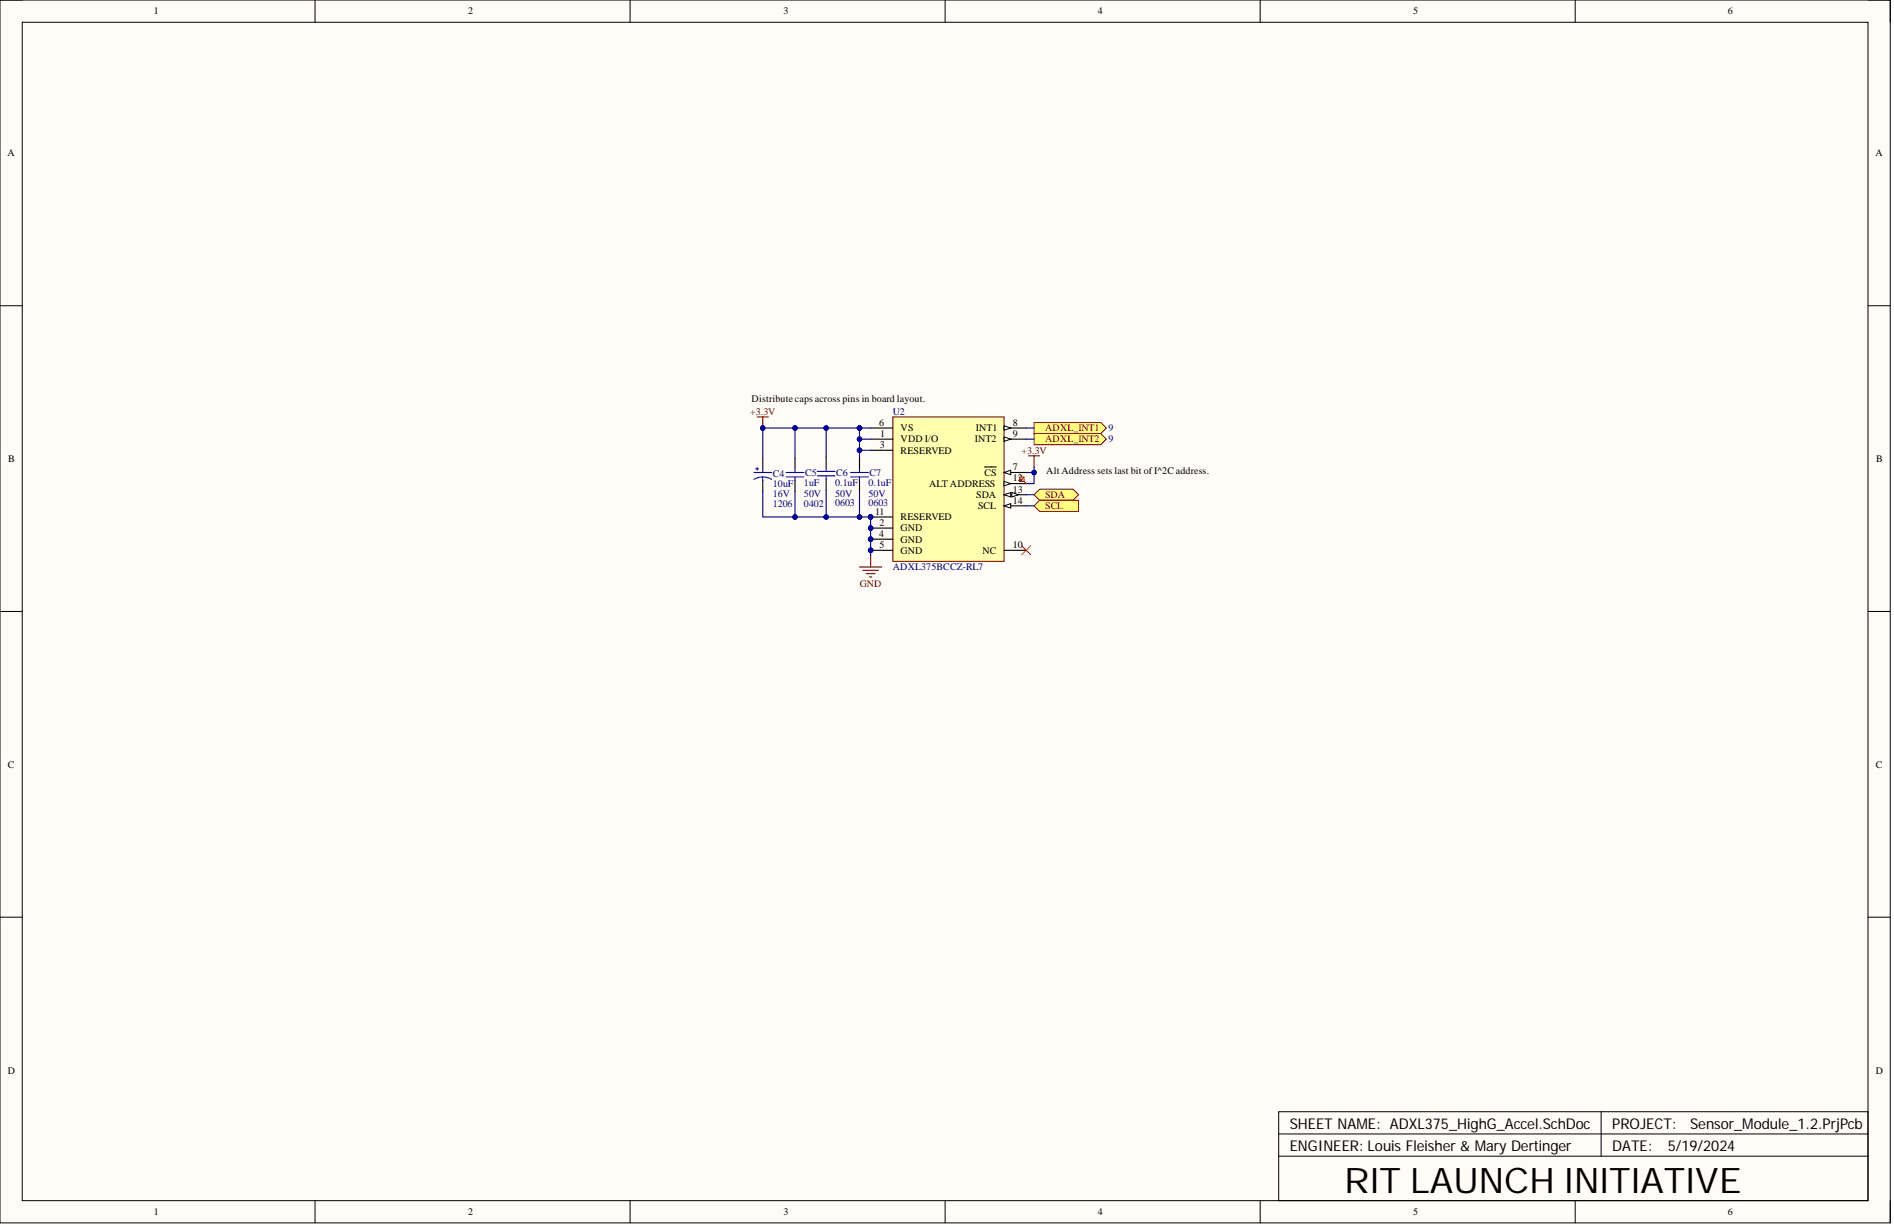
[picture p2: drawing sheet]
<svg xmlns="http://www.w3.org/2000/svg" width="431mm" height="279mm" viewBox="0 0 431 279" stroke-linecap="round" stroke-linejoin="round" font-family="sans-serif">
<defs><g id="words">
<text font-size="8" x="306.2" y="271.7">RIT LAUNCH INITIATIVE</text>
<g font-size="3.4">
<text x="293.8" y="257">SHEET NAME: ADXL375_HighG_Accel.SchDoc</text>
<text x="367.3" y="257">PROJECT:</text>
<text x="385" y="257">Sensor_Module_1.2.PrjPcb</text>
<text x="293.8" y="262.1">ENGINEER: Louis Fleisher &amp; Mary Dertinger</text>
<text x="367.3" y="262.1">DATE:</text>
<text x="379.9" y="262.1">5/19/2024</text>
</g>
<g font-size="2.3">
<text x="35" y="3.3">1</text>
<text x="106.6" y="3.3">2</text>
<text x="178.5" y="3.3">3</text>
<text x="250.1" y="3.3">4</text>
<text x="321.9" y="3.3">5</text>
<text x="393.6" y="3.3">6</text>
<text x="1.7" y="35.6">A</text>
<text x="427.2" y="35.6">A</text>
<text x="171.2" y="91.6">Distribute caps across pins in board layout.</text>
<text x="200.3" y="97">6</text>
<text x="200.5" y="99.5">1</text>
<text x="205.2" y="100.8">VDD I/O</text>
<text x="205.2" y="98.2">VS</text>
<text x="222" y="100.8">INT2</text>
<text x="222.3" y="98.2">INT1</text>
<text x="230.7" y="97">8</text>
<text x="230.7" y="99.5">9</text>
<text x="1.9" y="105.2">B</text>
<text x="200.4" y="102">3</text>
<text x="205.2" y="103.3">RESERVED</text>
<text x="230.7" y="107.1">7</text>
<text x="238.3" y="107.8">Alt Address sets last bit ofI^2C address.</text>
<text x="427.4" y="105.2">B</text>
<text x="211.7" y="110.9">ALT ADDRESS</text>
<text x="222.4" y="113.4">SDA</text>
<text x="224.2" y="108.4">CS</text>
<text x="230.7" y="112.1">13</text>
<text x="230.7" y="109.6">12</text>
<text x="199.3" y="117.2">11</text>
<text x="200.4" y="119.7">2</text>
<text x="205.2" y="118.5">RESERVED</text>
<text x="222.8" y="115.9">SCL</text>
<text x="230.7" y="114.7">14</text>
<text x="200.3" y="122.3">4</text>
<text x="200.4" y="124.8">5</text>
<text x="205.2" y="121">GND</text>
<text x="205.2" y="123.5">GND</text>
<text x="230.7" y="124.8">10</text>
<text x="205.2" y="126.1">GND</text>
<text x="223.8" y="126.1">NC</text>
<text x="1.8" y="174.8">C</text>
<text x="427.3" y="174.8">C</text>
<text x="1.8" y="244.5">D</text>
<text x="427.3" y="244.5">D</text>
<text x="35" y="276.7">1</text>
<text x="106.6" y="276.7">2</text>
<text x="178.5" y="276.7">3</text>
<text x="250.1" y="276.7">4</text>
<text x="321.9" y="276.7">5</text>
<text x="393.6" y="276.7">6</text>
</g>
<g font-size="2.3" fill="#800000">
<text x="170.9" y="94.4">+3.3V</text>
<text x="238.1" y="98.2">ADXL_INT1</text>
<text x="238.1" y="100.8">ADXL_INT2</text>
<text x="232.7" y="103.3">+3.3V</text>
<text x="238.1" y="113.4">SDA</text>
<text x="238.1" y="115.9">SCL</text>
<text x="195.9" y="133.7">GND</text>
</g>
<g font-size="2.3" fill="#000080">
<text x="203.4" y="94.4">U2</text>
<text x="252.5" y="98.2">9</text>
<text x="252.5" y="100.8">9</text>
<text x="176" y="113.2">16V</text>
<text x="176" y="110.9">10uF</text>
<text x="176" y="108.6">C4</text>
<text x="183.1" y="110.6">1uF</text>
<text x="183.1" y="113.2">50V</text>
<text x="183.4" y="108.4">C5</text>
<text x="190.2" y="110.6">0.1uF</text>
<text x="190.2" y="113.2">50V</text>
<text x="190.5" y="108.4">C6</text>
<text x="197.8" y="110.6">0.1uF</text>
<text x="197.8" y="113.2">50V</text>
<text x="198.1" y="108.4">C7</text>
<text x="176" y="115.4">1206</text>
<text x="183.1" y="115.4">0402</text>
<text x="190.2" y="115.2">0603</text>
<text x="197.8" y="115.2">0603</text>
<text x="203.4" y="129.9">ADXL375BCCZ-RL7</text>
</g>
</g></defs>
<path d="M0 0h430.6v278.5h-430.6z" fill-rule="evenodd" fill="#fffcf8"/>
<path d="M0 0h430.6v278.5h-430.6z" fill="none" stroke="#000" stroke-width=".23"/>
<path d="M5.1 5.1h420.4v268.3h-420.4z" fill-rule="evenodd" fill="#fffcf8"/>
<g fill="none" stroke="#000" stroke-width=".23">
<path d="M0 0h5.1M5.1 5.1h420.4v268.3h-420.4zM71.8 0v5.1M143.5 0v5.1M215.3 0v5.1M287.1 0v5.1M358.8 0v5.1M425.5 0h5.1v5.1M0 69.6h5.1M425.5 69.6h5.1M0 139.2h5.1M425.5 139.2h5.1"/>
<path d="M0 208.9h5.1M425.5 208.9h5.1M291.3 253.2h134.2v20.2h-134.2zM291.3 258.2h134.2M364.7 253.2v10.1M71.8 273.4v5.1M143.5 273.4v5.1M215.3 273.4v5.1M287.1 273.4v5.1M291.3 263.3h134.2M358.8 273.4v5.1M430.6 273.4v5.1"/>
</g>
<circle cx="198.3" cy="117.7" r=".51" fill="#000080"/>
<circle cx="198.3" cy="117.7" r=".51" fill="none" stroke="#000080" stroke-width=".23"/>
<circle cx="198.3" cy="120.3" r=".51" fill="#000080"/>
<circle cx="198.3" cy="120.3" r=".51" fill="none" stroke="#000080" stroke-width=".23"/>
<circle cx="198.3" cy="122.8" r=".51" fill="#000080"/>
<circle cx="198.3" cy="122.8" r=".51" fill="none" stroke="#000080" stroke-width=".23"/>
<circle cx="198.3" cy="125.3" r=".51" fill="#000080"/>
<circle cx="198.3" cy="125.3" r=".51" fill="none" stroke="#000080" stroke-width=".23"/>
<path d="M203.4 94.9h25.3v32.9h-25.3z" fill-rule="evenodd" fill="#ffffb0"/>
<path d="M203.4 94.9h25.3v32.9h-25.3z" fill="none" stroke="#800000" stroke-width=".25"/>
<path d="M198.3 100h5.1M198.3 102.5h5.1M198.3 117.7h5.1" fill="none" stroke="#000" stroke-width=".25"/>
<circle cx="198.3" cy="117.7" r=".51" fill="#000080"/>
<circle cx="198.3" cy="117.7" r=".51" fill="none" stroke="#000080" stroke-width=".23"/>
<path d="M228.7 97.5h5.1" fill="none" stroke="#000" stroke-width=".25"/>
<path d="M228.7 97l1.5 .5-1.5 .5z" fill="#f8fcff"/>
<path d="M228.7 97l1.5 .5-1.5 .5z" fill="none" stroke="#000" stroke-width=".23"/>
<path d="M228.7 100h5.1" fill="none" stroke="#000" stroke-width=".25"/>
<path d="M228.7 99.5l1.5 .5-1.5 .5z" fill="#f8fcff"/>
<path d="M228.7 99.5l1.5 .5-1.5 .5z" fill="none" stroke="#000" stroke-width=".23"/>
<path d="M228.7 107.6h5.1" fill="none" stroke="#000" stroke-width=".25"/>
<path d="M228.7 107.6l1.5-.5v1z" fill="#f8fcff"/>
<path d="M228.7 107.6l1.5-.5v1z" fill="none" stroke="#000" stroke-width=".23"/>
<path d="M224.3 106.3h2.6M228.7 115.2h5.1M228.7 125.3h5.1" fill="none" stroke="#000" stroke-width=".25"/>
<path d="M228.7 115.2l1.5-.5v1z" fill="#f8fcff"/>
<path d="M228.7 115.2l1.5-.5v1z" fill="none" stroke="#000" stroke-width=".23"/>
<path d="M228.7 112.7h5.1" fill="none" stroke="#000" stroke-width=".25"/>
<path d="M228.7 112.7l1.5-.6v1.1z" fill="#f8fcff"/>
<path d="M228.7 112.7l1.5-.6v1.1z" fill="none" stroke="#000" stroke-width=".23"/>
<path d="M230.5 112.1l1.5 .6-1.5 .5z" fill="#f8fcff"/>
<path d="M230.5 112.1l1.5 .6-1.5 .5z" fill="none" stroke="#000" stroke-width=".23"/>
<path d="M228.7 110.1h5.1" fill="none" stroke="#000" stroke-width=".25"/>
<path d="M228.7 109.6l1.5 .5-1.5 .5z" fill="#f8fcff"/>
<path d="M228.7 109.6l1.5 .5-1.5 .5z" fill="none" stroke="#000" stroke-width=".23"/>
<path d="M198.3 97.5h5.1M198.3 120.3h5.1" fill="none" stroke="#000" stroke-width=".25"/>
<circle cx="198.3" cy="120.3" r=".51" fill="#000080"/>
<circle cx="198.3" cy="120.3" r=".51" fill="none" stroke="#000080" stroke-width=".23"/>
<path d="M198.3 122.8h5.1" fill="none" stroke="#000" stroke-width=".25"/>
<circle cx="198.3" cy="122.8" r=".51" fill="#000080"/>
<circle cx="198.3" cy="122.8" r=".51" fill="none" stroke="#000080" stroke-width=".23"/>
<path d="M198.3 125.3h5.1" fill="none" stroke="#000" stroke-width=".25"/>
<circle cx="198.3" cy="125.3" r=".51" fill="#000080"/>
<circle cx="198.3" cy="125.3" r=".51" fill="none" stroke="#000080" stroke-width=".23"/>
<path d="M195.8 129.1h5.1M196.6 129.9h3.5M197.3 130.6h2M198.1 131.4h.5M198.3 126.6v2.5" fill="none" stroke="#800000" stroke-width=".25"/>
<path d="M232.8 124.3l2 2M234.8 124.3l-2 2" fill="none" stroke="#f00" stroke-width=".23"/>
<path d="M235.6 112.7l1.2-1.3h7.6l1.3 1.3-1.3 1.2h-7.6z" fill-rule="evenodd" fill="#ffff80"/>
<path d="M235.6 112.7l1.2-1.3h7.6l1.3 1.3-1.3 1.2h-7.6z" fill="none" stroke="#800000" stroke-width=".23"/>
<path d="M235.6 115.2l1.2-1.3h8.9v2.6h-8.9z" fill-rule="evenodd" fill="#ffff80"/>
<path d="M235.6 115.2l1.2-1.3h8.9v2.6h-8.9z" fill="none" stroke="#800000" stroke-width=".23"/>
<path d="M234.3 103.8h2.5M235.6 103.8v2.5" fill="none" stroke="#800000" stroke-width=".25"/>
<path d="M235.6 96.2h15.2l1.2 1.3-1.2 1.2h-15.2z" fill-rule="evenodd" fill="#ffff80"/>
<path d="M235.6 96.2h15.2l1.2 1.3-1.2 1.2h-15.2z" fill="none" stroke="#800000" stroke-width=".23"/>
<path d="M235.6 98.7h15.2l1.2 1.3-1.2 1.3h-15.2z" fill-rule="evenodd" fill="#ffff80"/>
<path d="M235.6 98.7h15.2l1.2 1.3-1.2 1.3h-15.2z" fill="none" stroke="#800000" stroke-width=".23"/>
<path d="M173.8 104.3v2.5M173.8 109.4v2.5M195.8 104.3v2.5M195.8 109.4v2.5" fill="none" stroke="#000" stroke-width=".25"/>
<path d="M171.7 107.6h4.1M172.2 106.8h.6M172.5 106.5v.6M173.8 108.6l-.9 .1-1.1 .4M173.8 108.6l.8 .1 1.2 .4M173.8 106.8v.8M173.8 108.6v.8M193.8 107.6h4M193.8 108.6h4M195.8 106.8v.8M195.8 108.6v.8" fill="none" stroke="#00f" stroke-width=".25"/>
<path d="M172.5 94.9h2.5M173.8 94.9v2.6" fill="none" stroke="#800000" stroke-width=".25"/>
<circle cx="173.8" cy="97.5" r=".51" fill="#000080"/>
<circle cx="173.8" cy="97.5" r=".51" fill="none" stroke="#000080" stroke-width=".23"/>
<path d="M181.1 104.3v2.5M181.1 109.4v2.5M188.2 104v2.6M188.2 109.1v2.5" fill="none" stroke="#000" stroke-width=".25"/>
<path d="M179.1 107.6h4M179.1 108.6h4M181.1 106.8v.8M181.1 108.6v.8M186.2 107.3h4M186.2 108.4h4M188.2 106.6v.7M188.2 108.4v.7" fill="none" stroke="#00f" stroke-width=".25"/>
<path d="M233.8 97.5h1.8M233.8 100h1.8M195.8 111.9v5.8M233.8 115.2h1.8M233.8 112.7h1.8" fill="none" stroke="#000080" stroke-width=".25"/>
<circle cx="195.8" cy="117.7" r=".51" fill="#000080"/>
<circle cx="195.8" cy="117.7" r=".51" fill="none" stroke="#000080" stroke-width=".23"/>
<path d="M195.8 100v4.3" fill="none" stroke="#000080" stroke-width=".25"/>
<circle cx="195.8" cy="102.5" r=".51" fill="#000080"/>
<circle cx="195.8" cy="102.5" r=".51" fill="none" stroke="#000080" stroke-width=".23"/>
<circle cx="195.8" cy="100" r=".51" fill="#000080"/>
<circle cx="195.8" cy="100" r=".51" fill="none" stroke="#000080" stroke-width=".23"/>
<path d="M233.8 107.6h1.8" fill="none" stroke="#000080" stroke-width=".25"/>
<circle cx="235.6" cy="107.6" r=".51" fill="#000080"/>
<circle cx="235.6" cy="107.6" r=".51" fill="none" stroke="#000080" stroke-width=".23"/>
<path d="M235.6 106.3v3.8h-1.8" fill="none" stroke="#000080" stroke-width=".25"/>
<circle cx="235.6" cy="107.6" r=".51" fill="#000080"/>
<circle cx="235.6" cy="107.6" r=".51" fill="none" stroke="#000080" stroke-width=".23"/>
<path d="M195.8 102.5h2.5" fill="none" stroke="#000080" stroke-width=".25"/>
<circle cx="195.8" cy="102.5" r=".51" fill="#000080"/>
<circle cx="195.8" cy="102.5" r=".51" fill="none" stroke="#000080" stroke-width=".23"/>
<path d="M195.8 97.5v2.5h2.5" fill="none" stroke="#000080" stroke-width=".25"/>
<circle cx="195.8" cy="97.5" r=".51" fill="#000080"/>
<circle cx="195.8" cy="97.5" r=".51" fill="none" stroke="#000080" stroke-width=".23"/>
<circle cx="195.8" cy="100" r=".51" fill="#000080"/>
<circle cx="195.8" cy="100" r=".51" fill="none" stroke="#000080" stroke-width=".23"/>
<path d="M195.8 97.5h2.5" fill="none" stroke="#000080" stroke-width=".25"/>
<circle cx="195.8" cy="97.5" r=".51" fill="#000080"/>
<circle cx="195.8" cy="97.5" r=".51" fill="none" stroke="#000080" stroke-width=".23"/>
<path d="M188.2 111.6v6.1" fill="none" stroke="#000080" stroke-width=".25"/>
<circle cx="188.2" cy="117.7" r=".51" fill="#000080"/>
<circle cx="188.2" cy="117.7" r=".51" fill="none" stroke="#000080" stroke-width=".23"/>
<path d="M188.2 97.5v6.5" fill="none" stroke="#000080" stroke-width=".25"/>
<circle cx="188.2" cy="97.5" r=".51" fill="#000080"/>
<circle cx="188.2" cy="97.5" r=".51" fill="none" stroke="#000080" stroke-width=".23"/>
<path d="M173.8 111.9v5.8h24.5v8.9" fill="none" stroke="#000080" stroke-width=".25"/>
<circle cx="181.1" cy="117.7" r=".51" fill="#000080"/>
<circle cx="181.1" cy="117.7" r=".51" fill="none" stroke="#000080" stroke-width=".23"/>
<circle cx="188.2" cy="117.7" r=".51" fill="#000080"/>
<circle cx="188.2" cy="117.7" r=".51" fill="none" stroke="#000080" stroke-width=".23"/>
<circle cx="195.8" cy="117.7" r=".51" fill="#000080"/>
<circle cx="195.8" cy="117.7" r=".51" fill="none" stroke="#000080" stroke-width=".23"/>
<circle cx="198.3" cy="117.7" r=".51" fill="#000080"/>
<circle cx="198.3" cy="117.7" r=".51" fill="none" stroke="#000080" stroke-width=".23"/>
<circle cx="198.3" cy="120.3" r=".51" fill="#000080"/>
<circle cx="198.3" cy="120.3" r=".51" fill="none" stroke="#000080" stroke-width=".23"/>
<circle cx="198.3" cy="122.8" r=".51" fill="#000080"/>
<circle cx="198.3" cy="122.8" r=".51" fill="none" stroke="#000080" stroke-width=".23"/>
<circle cx="198.3" cy="125.3" r=".51" fill="#000080"/>
<circle cx="198.3" cy="125.3" r=".51" fill="none" stroke="#000080" stroke-width=".23"/>
<path d="M195.8 97.5h-22v6.8" fill="none" stroke="#000080" stroke-width=".25"/>
<circle cx="173.8" cy="97.5" r=".51" fill="#000080"/>
<circle cx="173.8" cy="97.5" r=".51" fill="none" stroke="#000080" stroke-width=".23"/>
<circle cx="181.1" cy="97.5" r=".51" fill="#000080"/>
<circle cx="181.1" cy="97.5" r=".51" fill="none" stroke="#000080" stroke-width=".23"/>
<circle cx="188.2" cy="97.5" r=".51" fill="#000080"/>
<circle cx="188.2" cy="97.5" r=".51" fill="none" stroke="#000080" stroke-width=".23"/>
<circle cx="195.8" cy="97.5" r=".51" fill="#000080"/>
<circle cx="195.8" cy="97.5" r=".51" fill="none" stroke="#000080" stroke-width=".23"/>
<path d="M181.1 111.9v5.8" fill="none" stroke="#000080" stroke-width=".25"/>
<circle cx="181.1" cy="117.7" r=".51" fill="#000080"/>
<circle cx="181.1" cy="117.7" r=".51" fill="none" stroke="#000080" stroke-width=".23"/>
<path d="M181.1 97.5v6.8" fill="none" stroke="#000080" stroke-width=".25"/>
<circle cx="181.1" cy="97.5" r=".51" fill="#000080"/>
<circle cx="181.1" cy="97.5" r=".51" fill="none" stroke="#000080" stroke-width=".23"/>
<path d="M232.3 108.6h1v1h-1zM233.2 108.8l-.6 .5-.2-.3M233.3 109.6l.5 .5" fill="none" stroke="#f00" stroke-width=".23"/>
<use href="#words"/>
</svg>
